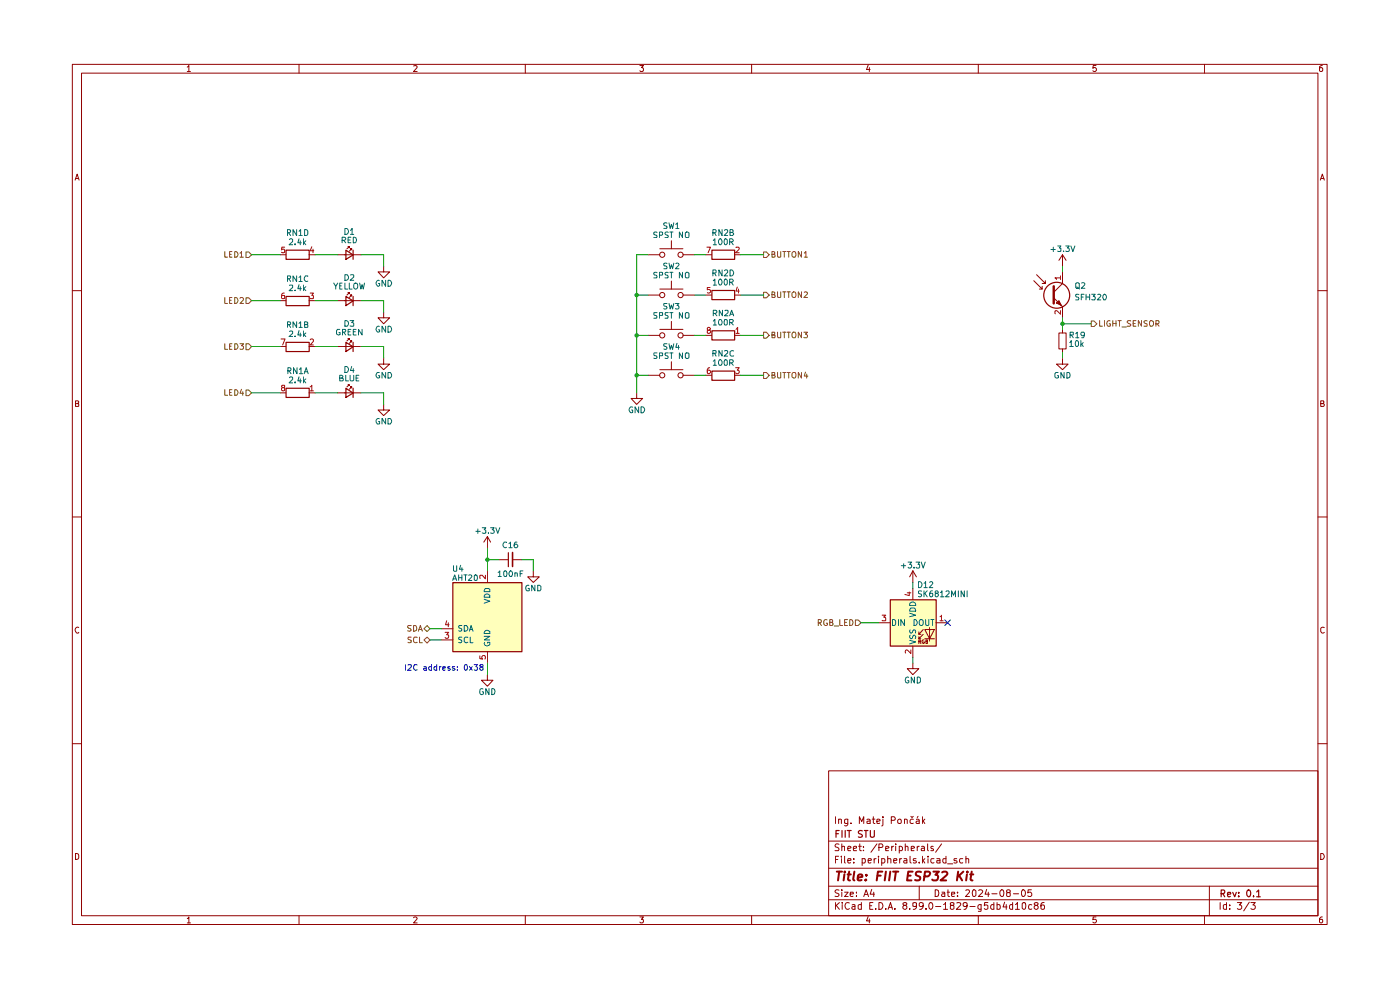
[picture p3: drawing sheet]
<svg xmlns="http://www.w3.org/2000/svg" width="297mm" height="210mm" viewBox="0 0 297 210" stroke-linecap="round" stroke-linejoin="round" font-family="sans-serif">
<g fill="none" stroke="#910000" stroke-width=".21">
<path d="M15.3 13.7h266.2v182.4h-266.2zM17.3 15.5h262.3v178.7h-262.3zM39.7 14.2l.4-.3v1.3M39.7 15.2h.7M63.4 13.7v1.8M87.7 14l.5-.1 .3 .3-.8 1h.8M111.4 13.7v1.8M135.7 13.9h.8l-.4 .4 .4 .3-.1 .5-.5 .1-.2-.2M159.4 13.7v1.8M184.2 13.8l-.4 1h.8M184.4 14.3v.9M207.5 13.7v1.8"/>
<path d="M232.5 13.9h-.6l-.1 .6 .5-.2 .3 .3v.3l-.3 .3-.5-.2M255.5 13.7v1.8M280.5 13.9l-.6 .3v.8l.3 .2 .3-.1v-.7l-.3-.1-.3 .3M15.9 38.2l.5-1.3 .4 1.3M16 37.9h.6M280.1 38.2l.4-1.3 .4 1.3M280.3 37.9h.6M15.3 61.7h2M279.6 61.7h1.9M16 85.6h.4l.3-.2-.2-.4h-.5v1.2h.6l.1-.5-.3-.1M280.2 85.6l.6-.1v-.5h-.6v1.2l.7-.1v-.3l-.3-.2M15.3 109.7h2"/>
<path d="M279.6 109.7h1.9M16.7 133.1a.58 .58 0 0 0-.8 .6 .58 .58 0 0 0 .8 .5v-.1M280.9 133.1a.46 .46 0 0 0-.7 .2v.7l.2 .2 .3 .1 .2-.2M15.3 157.8h2M279.6 157.8h1.9M175.8 163.5h103.8v30.7h-103.8zM175.8 178.4h103.8M177.2 173.2v1.5M177.9 173.9l.2-.1h.4v.9M177.9 173.8v.9M178 179.1l-.6-.1-.2 .2v.4l.5 .2 .3 .4-.2 .2h-.7M178.6 179.7l.2-.2 .4 .1v.8"/>
<path d="M178.6 179v1.4M179.9 173.8v1.1a.45 .45 0 0 1-.7 .2M179.9 173.8h-.5l-.2 .1v.7h.7M180.5 174.6v.1M182.1 179.5h.6M182.3 174.7v-1.5l.5 1.1 .4-1.1v1.5M182.4 179v1.3l.1 .1h.2M183.2 179.6v.1M183.9 173.8h.4l.3 .1v.8M184.6 174.1l-.7 .2v.3l.2 .1 .5-.1M185 173.8h.6M185.3 173.2v1.3l.3 .2"/>
<path d="M186 174.3l.7-.2-.1-.3h-.6v.8h.6M186 179l-1.2 1.8M186.5 179.8l.7-.1a.45 .45 0 0 0-.2-.7h-.5v1.4M187.3 173.8v1.2l-.3 .2M187.3 173.2v.2M189.1 174l.7-.1a.45 .45 0 0 0-.1-.7h-.6v1.5M189.2 179.5v.9M189.6 179.5l-.4 .3M190 179v.2M190 179.5v.9M190.4 174a.45 .45 0 0 1 .7-.2l.1 .6a.41 .41 0 0 1-.4 .3 .41 .41 0 0 1-.4-.3zM190.8 179.6a.45 .45 0 0 1 .7 .2l-.1 .6h-.6"/>
<path d="M190.8 179.5v1.5M191.9 173.9l.1-.1 .5 .1v.8M191.9 173.8v.9M192 179.7l.2-.2 .4 .2v.7M192 179v1.4M193.2 173.2l.3 .2 .2-.2M193.7 173.8h-.4l-.2 .2v.6h.6M194.4 173.8h.4l.2 .1v.8M194.6 179.5v.9M194.8 173.2l-.2 .2M195 179.5l-.4 .3M195 174.1l-.7 .2 .2 .4 .5-.1"/>
<path d="M195.5 179.6l.4-.1 .2 .2v.7h-.6l-.1-.3 .7-.2M195.7 173.2v1.5M195.9 174.2l.3 .5M196.2 173.8l-.5 .5M196.8 179v1.3l.2 .1M198 179.6l-.4-.1-.1 .2 .1 .3 .5 .2-.1 .2h-.5M199.7 179l-1.2 1.8M16 181a.52 .52 0 0 1 .7 .4v.6a.52 .52 0 0 1-.7 .3zM39.7 194.8l.4-.3v1.3M39.7 195.8h.7M63.4 194.2v1.9M87.7 194.7l.5-.2 .3 .3-.8 1h.8"/>
<path d="M111.4 194.2v1.9M135.7 194.5h.8l-.4 .5h.3v.7l-.5 .1-.2-.2M159.4 194.2v1.9M175.8 190.9h103.8M175.8 188h103.8M175.8 184.2h103.8M177.2 191.5v1.4M177.2 182.3h.5M177.4 192l.7 .9M177.9 181.6h-.7v1.5M178 188.8l-.6-.1-.3 .3 .3 .4 .5 .2 .1 .3-.3 .3-.6-.1M178.1 191.5l-.9 .7"/>
<path d="M178.5 181.6v.2M178.5 182.1v1M178.6 188.7v.2M178.6 189.3v.9M178.7 191.5h.1M178.7 191.9v1M179.2 189.3h.7l-.7 .9h.7M179.2 181.6v1.4l.1 .1M179.9 182.6l.6-.1-.1-.4h-.5v.2v.6l.1 .2 .4-.1M179.9 180l.6-.1-.1-.3-.4-.1-.1 .2v.7h.5M180.2 191.5a.67 .67 0 0 0-.9 .6 .67 .67 0 0 0 .8 .7l.1-.1M180.4 189.7l.6-.1v-.3h-.6v.1v.6l.2 .2 .4-.1"/>
<path d="M180.8 192h.6v.9M181 180l.7-.1v-.3l-.4-.1-.3 .2 .1 .7h.6M181.1 182.9v.2M181.1 182.1v.2M181.4 192.2l-.6 .2-.1 .2 .3 .3 .4-.1M181.7 190v.2M181.7 189.3v.1M182.7 192l-.4-.1-.2 .1v.7l.2 .2 .4-.1M182.7 191.5v1.4M182.9 183h.6v-.9h-.6v1.5M183.2 180.4h.1M183.2 190.2l.5-1.5 .6 1.5"/>
<path d="M183.4 189.8h.7M184.2 194.4l-.4 .9h.8M184.2 182.6l.6-.1v-.4h-.5l-.1 .2v.6l.1 .2 .5-.1M184.4 194.9v.9M184.5 192.1h.4M184.9 188.7l-.3 1h.9M185.2 191.5h-.7v1.4h.7M185.4 189.3v.9M185.4 182.1v1M185.8 192.7v.2M185.9 182.1h-.3l-.2 .3M186.4 181.6v.2"/>
<path d="M186.4 182.1v1M186.5 191.5a.73 .73 0 0 1 .8 .7 .73 .73 0 0 1-.8 .7zM187 183l.5 .1 .2-.3-.1-.7h-.6v1.5M187.9 192.7v.2M187.9 180l.7-.1-.1-.3h-.6v.8h.6M188.3 182.2l.6-.1 .1 1M188.3 181.6v1.5M188.4 192.9l.5-1.4 .4 1.4M188.6 192.5h.7M189.6 182.6l.7-.1-.1-.4h-.5l-.1 .2v.6l.2 .2 .4-.1M189.8 192.7v.2M190.9 182.1v1"/>
<path d="M191.3 182.1h-.3l-.1 .3M191.8 182.1h.5l.1 1M191.9 192l-.4-.2a.43 .43 0 0 1 .5-.4 .43 .43 0 0 1 .4 .4l-.9 .5v.3l.4 .3h.2l.3-.3v-.3l-.3-.3M192.4 182.5l-.6 .1-.1 .1 .2 .4 .5-.1M193 192.7v.2M193.1 181.6v1.3l.2 .2M193.3 180l.7-.1-.1-.3h-.6v.8h.6M194.3 182.1h-.5l-.1 .3 .1 .2h.5l.1 .3-.2 .2-.5-.1M194.4 192v.2l-.2 .1-.5-.1v-.7h.7v1.1l-.4 .3h-.3M195 182.9v.2M195 188v2.9M195.7 181.6v1.5"/>
<path d="M195.9 192l-.4 .3-.4-.1-.1-.2 .1-.5h.7a.92 .92 0 0 1-.7 1.4M195.9 182.6l.3 .5M196.2 182.1l-.5 .5M196.4 192.7v.2M196.9 181.6v.2M196.9 182.1v1M197.2 191.5h.2a.73 .73 0 0 1 .6 .7 .73 .73 0 0 1-.6 .7 1.01 1.01 0 0 1-.2-1.4zM198.1 182.1h-.5l-.1 .3v.4l.2 .3 .4-.1M198.4 188.7l.7 .2v1.1l-.4 .2h-.3zM198.5 192.3h1.1M198.7 182.1h.6l.1 1M199.4 182.5l-.7 .1v.4h.7"/>
<path d="M199.8 189.3h.5l.1 .9M200.2 191.9l.4-.4v1.4M200.2 192.9h.8M200.4 189.6h-.5l-.2 .2 .2 .4 .5-.1M200.7 182.1h-.5l-.2 .3v.4l.3 .3 .4-.1M200.7 181.6v1.5M200.9 189.3h.5M201 183.2h1.1M201.1 188.7v1.3l.3 .2M201.9 189.7l.6-.1v-.3h-.5l-.1 .1v.6l.1 .2 .5-.1M201.9 192l-.3-.1v-.4h.8l-.1 .5-.7 .2v.5l.3 .2 .5-.2v-.5l-.3-.2M203 191.5h.7l.1 .4-.9 1h.9"/>
<path d="M203 182.1h-.5l-.1 .3 .1 .2h.5l.1 .3-.3 .2-.4-.1M203.1 190v.2M203.1 189.3v.1M204.2 182.1h-.5l-.1 .3v.4l.2 .3 .4-.1M204.9 188.9l.2-.2h.3l.3 .5-.9 1h.9M204.9 182.2l.5-.1 .1 1M204.9 181.6v1.5M205.2 192l-.3 .3h-.3l-.3-.3 .1-.5h.5a.84 .84 0 0 1 .2 .8 .84 .84 0 0 1-.6 .6M205.8 192.3h1.1M206.4 188.9l.3-.2 .3 .3v.9l-.3 .3a.82 .82 0 0 1-.3-1.3zM207.5 194.2v1.9M207.6 188.9l.2-.2h.3l.4 .5-1 1h1"/>
<path d="M208.1 191.9v1.3l-.6 .1M208.1 192h-.5l-.1 .6a.45 .45 0 0 0 .6 .2M209.3 188.7l-.3 1h.9M209.6 191.5h-.7l-.1 .6 .2-.1h.5l.1 .7-.3 .2h-.3l-.2-.2M209.7 189.3v.9M210.4 189.6h1.1M210.8 192l-.4-.1-.2 .3v.4l.2 .3 .4-.1M210.8 191.5v1.4M211.5 192l.4-.1 .3 .3-.1 .6h-.6M211.5 191.5v1.4M212.2 189l.3-.3a.8 .8 0 0 1 .5 .8 .8 .8 0 0 1-.5 .7 .77 .77 0 0 1-.3-1.2zM213.1 191.4l-.3 1h.8"/>
<path d="M213.5 191.9v1M213.8 189.3h-.2v-.4l.2-.2 .4 .1 .1 .5-.7 .2v.5l.2 .2 .5-.2v-.5l-.2-.2M214.8 192l-.4-.1-.3 .3v.4l.3 .3 .4-.1M214.8 191.5v1.4M215 189.6h1.1M215.4 191.9l.4-.4v1.4M215.4 192.9h.9M216.9 188.8l.1-.1a.75 .75 0 0 1 .6 .8 .75 .75 0 0 1-.6 .7 1.01 1.01 0 0 1-.1-1.4zM216.9 191.5h.5a.93 .93 0 0 1-.2 1.4l-.3-.3zM218.8 188.7h-.7l-.1 .7 .6-.1 .3 .3v.3l-.3 .3-.6-.2M218.9 192l-.4-.1-.3 .3 .1 .6h.6M219.7 192l-.3-.2a.43 .43 0 0 1 .4-.4 .43 .43 0 0 1 .4 .4l-.8 .5v.3l.3 .3h.3l.2-.3v-.3l-.2-.3"/>
<path d="M221.5 191.5h-.5l-.2 .3v.9l.3 .2 .4-.1v-.8h-.4l-.3 .2M232.5 194.5h-.6l-.1 .6 .6-.1 .2 .5-.3 .3-.5-.2M255.5 194.2v1.9M256.6 188v6.2M258.8 191.5v1.4M260.2 192l-.4-.1-.3 .1v.7l.3 .2 .4-.1M260.2 191.5v1.4M260.9 192.7v.2M260.9 192v.1M262.5 191.5h.9l-.5 .5h.3l.2 .2v.4l-.2 .3-.7-.2M265 191.4l-1.2 1.8M265.4 191.5h.9l-.5 .5h.2l.3 .2v.4l-.3 .3-.6-.2"/>
<path d="M280.2 181a.65 .65 0 0 1 .7 .7 .65 .65 0 0 1-.7 .6zM280.5 194.5h-.2l-.4 .3 .1 .9a.43 .43 0 0 0 .6-.1 .43 .43 0 0 0-.1-.6h-.5l-.1 .3"/>
</g>
<g fill="none" stroke="#910000" stroke-width=".25">
<path d="M177.4 176.8h.5M178 176.2h-.6v1.4M178.6 176.2v1.4M179.3 176.2v1.4M179.7 176.2h.9M180.1 176.2v1.4M182.9 176.3l-.5-.1-.3 .2 .2 .4 .6 .4v.3h-.8M183.4 176.2h.7M183.7 176.2v1.4M184.6 176.2v1.2l.3 .2 .5-.1 .1-.1v-1.2M259.1 189.5h.6v-.6l-.6-.1v1.4M259.4 189.5l.4 .7"/>
<path d="M260.4 189.7l.7-.1-.1-.3h-.5l-.1 .2 .1 .6h.5M261.5 189.3l.4 .9 .4-.9M262.8 190.1v.1M262.8 189.3v.2M264.6 188.9l.2-.1a.76 .76 0 0 1 .5 .7 .76 .76 0 0 1-.5 .7 1.01 1.01 0 0 1-.2-1.3zM265.9 190.1v.1M266.6 189.2l.4-.4v1.4M266.6 190.2h.8"/>
</g>
<g fill="none" stroke="#910000" stroke-width=".42">
<path d="M177.5 184.9h1.1M178 184.9l-.2 1.9M179.1 185.5l-.1 1.3M179.2 184.9v.2M179.8 185.5h.7M180.1 184.9l-.2 1.6 .4 .3M181.2 184.9l-.2 1.6 .2 .3M182 186.2l.9-.2v-.4a.6 .6 0 0 0-.9 .1v1h.8M183.7 186.6l.1 .1h-.3l.2-.1-.1 .2M183.8 185.6v.1M186.2 185.7h.6M187.2 184.9h-1l-.2 1.9"/>
<path d="M187.9 184.9l-.2 1.9M188.9 184.9l-.3 1.9M189.5 184.9h1.1M190.1 184.9l-.3 1.9M192.6 185.7h.6M193.6 184.9h-.9l-.3 1.9h1M195.4 185l-.7-.1-.4 .3 .1 .5 .8 .4-.1 .5-.3 .2-.7-.1M196.2 185.9h.6l.3-.2 .2-.5v-.1l-.3-.2h-.8l-.2 1.9M198 184.9h1.2l-.8 .7a.46 .46 0 0 1 .6 .4l-.1 .6-.3 .2h-.6l-.2-.2M199.9 185.1l.7-.2 .3 .2 .1 .3-1.5 1.4h1.2M203.3 184.9l-.3 1.9M203.4 185.7l.7 1.1"/>
<path d="M204.4 184.9l-1.2 1.1M205.1 185.5l-.1 1.3M205.2 184.9v.2M205.8 185.5h.7M206.1 184.9l-.2 1.6 .4 .3"/>
</g>
<g fill="#ffb">
<path d="M188.8 127.2h9.8v9.8h-9.8z"/>
<path d="M96 123.5h14.7v14.7h-14.7z"/>
</g>
<path d="M71.6 73.5h5M74.1 72.1v-.3h-.2h.2l-.5 .5M74.6 72.6v-.3h-.2h.2l-.5 .5M81.4 76v1.2h1.3l-1.3 1.2-1.2-1.2h1.2M81.4 66.2v1.2h1.3l-1.3 1.3-1.2-1.3h1.2M71.6 83.3h5M74.1 81.8v-.2h-.2h.2l-.5 .5M74.6 82.3v-.2h-.2h.2l-.5 .5" fill="none" stroke="#910000" stroke-width=".21"/>
<path d="M73.4 72.6l1.5 1-1.5 1zM74.9 72.6v2M73.4 82.4l1.5 1-1.5 .9zM74.9 82.4v1.9" fill="none" stroke="#910000" stroke-width=".25"/>
<path d="M52.2 53.4h.6l.6 .6-.6 .6h-.6z" fill="#fff"/>
<path d="M47.7 53.4v1.1h.6M48.7 54h.3M49.2 53.4h-.5v1.1h.5M49.8 53.4a.66 .66 0 0 1 .7 .4 .66 .66 0 0 1-.3 .7h-.4zM50.9 53.7l.3-.3v1.1M50.9 54.5h.8M52.2 53.4h.6l.6 .6-.6 .6h-.6z" fill="none" stroke="#765500" stroke-width=".21"/>
<path d="M52.2 63.2h.6l.6 .6-.6 .6h-.6z" fill="#fff"/>
<path d="M47.7 63.1v1.3h.6M48.7 63.7h.3M49.2 63.1h-.5v1.3h.5M49.8 63.1a.64 .64 0 0 1 .7 .6 .64 .64 0 0 1-.7 .7zM50.9 63.3l.2-.2h.3l.3 .3-.1 .3-.7 .7h.8M52.2 63.2h.6l.6 .6-.6 .6h-.6z" fill="none" stroke="#765500" stroke-width=".21"/>
<path d="M60.7 53.1h4.9v1.9h-4.9zM60.7 62.9h4.9v1.9h-4.9z" fill="none" stroke="#910000" stroke-width=".25"/>
<path d="M59.5 54h1.1M65.6 54h1.2M59.5 63.8h1.1M65.6 63.8h1.2" fill="none" stroke="#910000" stroke-width=".21"/>
<path d="M60.4 52.4h-.6l-.1 .6 .2-.1h.3l.2 .1v.5h-.7M66.1 52.3l-.3 .9h.8M66.4 52.9v.7M60.3 62.2l-.4 .1a.94 .94 0 0 0 0 1.1l.5-.1v-.5l-.5-.1-.2 .1M65.8 62.2h.7l-.4 .5 .4 .1v.5h-.7" fill="none" stroke="#b90000" stroke-width=".21"/>
<path d="M52.2 72.9h.6l.6 .6-.6 .7h-.6z" fill="#fff"/>
<path d="M47.7 72.9v1.2h.6M48.7 73.4h.3M49.2 72.9h-.5v1.2h.5M49.8 72.9h.4a.66 .66 0 0 1 .3 .8 .66 .66 0 0 1-.7 .4zM50.9 72.9h.8l-.5 .4 .4 .1v.6h-.7M52.2 72.9h.6l.6 .6-.6 .7h-.6z" fill="none" stroke="#765500" stroke-width=".21"/>
<path d="M52.2 82.7h.6l.6 .6-.6 .6h-.6z" fill="#fff"/>
<path d="M47.7 82.7v1.1h.6M48.7 83.2h.3M49.2 82.7h-.5v1.1h.5M49.8 82.7a.66 .66 0 0 1 .7 .4 .66 .66 0 0 1-.3 .7h-.4zM51.2 82.6l-.3 .8h.8M51.5 83.1v.7M52.2 82.7h.6l.6 .6-.6 .6h-.6z" fill="none" stroke="#765500" stroke-width=".21"/>
<path d="M73.4 53.1l1.5 1-1.5 .9zM74.9 53.1v1.9M60.7 72.6h4.9v2h-4.9zM73.4 62.9l1.5 .9-1.5 1zM74.9 62.9v1.9M60.7 82.4h4.9v1.9h-4.9z" fill="none" stroke="#910000" stroke-width=".25"/>
<path d="M71.6 54h5M74.1 52.6v-.3h-.2h.2l-.5 .5M74.6 53v-.2h-.2h.2l-.5 .5M81.4 56.5v1.2h1.3l-1.3 1.2-1.2-1.2h1.2M59.5 73.5h1.1M65.6 73.5h1.2M71.6 63.8h5M74.1 62.3v-.2h-.2h.2l-.5 .5M74.6 62.8v-.2h-.2h.2l-.5 .5M59.5 83.3h1.1M65.6 83.3h1.2" fill="none" stroke="#910000" stroke-width=".21"/>
<path d="M59.6 71.9h.9l-.5 1.3M65.8 72.1l.2-.2h.3l.2 .2v.3l-.7 .8h.7M60 82.2l-.3-.3 .2-.2h.4l.1 .4-.7 .3v.3l.3 .2 .4-.1v-.5l-.2-.1M65.8 82.1l.3-.4v1.2M65.8 82.9h.7" fill="none" stroke="#b90000" stroke-width=".21"/>
<path d="M181.5 131.5h.6l.5 .6-.5 .6h-.6z" fill="#fff"/>
<path d="M173.6 132.1l.6-.1v-.5l-.6-.1v1.3M173.8 132.1l.5 .6M175.5 131.5l-.4-.1-.3 .4v.6l.1 .2 .4 .1 .2-.2v-.3h-.2M176 132l.6-.1v-.3l-.1-.2h-.5v1.3l.6-.1 .1-.3-.2-.3M177 132.8h.9M178.2 131.4v1.3h.6M179.2 132h.4M179.8 131.4h-.6v1.3h.6M180.3 131.4a.64 .64 0 0 1 .7 .7 .64 .64 0 0 1-.7 .6zM181.5 131.5h.6l.5 .6-.5 .6h-.6z" fill="none" stroke="#765500" stroke-width=".21"/>
<g fill="none" stroke="#910000" stroke-width=".21">
<path d="M137.5 54h2.5M140 52.8h4.9M142.4 51.1v1.7M142.4 59.6v1.7M144.9 54h2.4M137.5 62.6h2.5M140 61.3h4.9M144.9 62.6h2.4M186.4 132.1h2.4M193.7 121.1v2.4M193.7 124.8v2.4M193.7 137v2.5"/>
<path d="M193.7 121.1l-.7 1.3M193.7 121.1l.7 1.3M194.9 136.1h.4v-.3l-.4-.1v.8M194.9 134.6h.4M194.9 135.5h.4M195.1 136.1l.2 .4M195.9 133.5l-1 1.1v-.6M195.9 134.6l-1 .9v-.4M196 135.7h-.2a.38 .38 0 0 0-.2 .5 .38 .38 0 0 0 .5 .2v-.2h-.2M196.2 133.5h2l-1 2zM196.2 135.5h2M196.4 136.1h.3l.1-.3-.4-.1v.8h.3l.1-.4h-.2"/>
<path d="M197.2 133.1v2.9M198.6 132.1h2.4M193.7 140.7v1.1h1.2l-1.2 1.3-1.2-1.3h1.2"/>
<circle cx="140.5" cy="54" r=".55"/>
<circle cx="144.4" cy="54" r=".55"/>
<circle cx="140.5" cy="62.6" r=".55"/>
<circle cx="144.4" cy="62.6" r=".55"/>
</g>
<path d="M188.9 127.2h9.7v9.9h-9.7z" fill="none" stroke="#910000" stroke-width=".25"/>
<g fill="none" stroke="#006665" stroke-width=".21">
<path d="M189.3 131.4l.5 .1 .2 .3v.6l-.3 .3h-.4zM190.6 131.4v1.3M191.9 131.4v1.3l-.8-1.3v1.3M193 130.1l1.2 .4-1.2 .3M193 135.8l1.2 .4-1.2 .4M193.1 128a.66 .66 0 0 1 .8-.3 .66 .66 0 0 1 .3 .8h-1.2zM193.1 134.7l-.1 .5 .2 .3 .4-.2 .3-.6 .3 .3v.5M193.1 133.6l-.1 .4 .2 .3 .4-.2 .1-.5h.4l.1 .2v.5M193.1 129.1h1l.1 .5h-1.2zM193.9 131.4a.64 .64 0 0 1 .7 .7 .64 .64 0 0 1-.7 .6zM195.1 131.6l.2-.2 .5 .2 .1 .7-.4 .4-.4-.2zM196.4 131.4v1l.2 .3 .4-.2v-1.1"/>
<path d="M197.5 131.4h.6M197.8 131.4v1.3"/>
</g>
<path d="M187.1 130.5h.8l-.4 .4 .4 .2v.5h-.8M192.5 125.8h.7M192.9 125.6v.7l-.9-.2M193.2 137.9v.7l-.8-.7-.4 .2 .1 .4M199.4 130.8l.3-.3v1.2M199.4 131.7h.7" fill="none" stroke="#b90000" stroke-width=".21"/>
<path d="M162 70.5h.6l.6 .6-.6 .6h-.6z" fill="#fff"/>
<path d="M162 70.5h.6l.6 .6-.6 .6h-.6zM163.8 71.1l.6-.2-.1-.4h-.5v1.1h.6v-.4v-.1h-.3M165 70.5v1.1h.6v-1.1M166.1 70.5h.6M166.4 70.5v1.1M167 70.5h.7M167.3 70.5v1.1M168.1 70.6l.2-.1h.4l.1 .4-.1 .7h-.4a.82 .82 0 0 1-.2-1zM170 70.5v1.1l-.6-1.1v1.1M170.5 70.5h.8l-.4 .4 .4 .2-.1 .5h-.7" fill="none" stroke="#765500" stroke-width=".21"/>
<path d="M162 79h.6l.6 .6-.6 .7h-.6z" fill="#fff"/>
<g fill="none" stroke="#765500" stroke-width=".21">
<path d="M162 79h.6l.6 .6-.6 .7h-.6zM163.8 79.6l.6-.2-.1-.4h-.5v1.2l.6-.1v-.5h-.3M165 79v.9l.2 .3 .4-.1v-1.1M166.1 79h.6M166.4 79v1.2M167 79h.7M167.3 79v1.2M170 79v1.2l-.6-1.2v1.2M170.9 78.9l-.3 .9h.8M171.1 79.4v.8"/>
<circle cx="168.4" cy="79.6" r=".57"/>
</g>
<path d="M151 70.2h4.8v1.9h-4.8zM151 78.7h4.8v2h-4.8z" fill="none" stroke="#910000" stroke-width=".25"/>
<path d="M149.7 71.1h1.3M149.7 79.6h1.3M155.8 71.1h1.3M155.8 79.6h1.3" fill="none" stroke="#910000" stroke-width=".21"/>
<path d="M150.2 70l-.1-.4 .4-.2 .2 .4-.2 .2-.4 .1v.5l.1 .1 .4-.1 .1-.1v-.3l-.2-.2M150.6 78l-.4 .1-.1 .2v.8l.4 .2 .2-.3-.1-.4-.1-.1-.4 .1v.2M156.1 78h.7l-.4 .5 .3 .1 .1 .4-.2 .3h-.4l-.1-.2M156.1 69.9l.4-.5v1.3M156.1 70.7h.7" fill="none" stroke="#b90000" stroke-width=".21"/>
<path d="M231.5 68.1h.6l.6 .6-.6 .6h-.6z" fill="#fff"/>
<g fill="none" stroke="#765500" stroke-width=".21">
<path d="M231.5 68.1h.6l.6 .6-.6 .6h-.6zM233.3 68v1.2h.6M234.3 68v1.2M235.5 68.1l-.1-.1a.66 .66 0 0 0-.6 .5 .66 .66 0 0 0 .3 .7l.5-.1v-.4h-.3M236.1 68v1.2M236.1 68.6h.6M236.7 68v1.2M237.2 68h.6M237.5 68v1.2M238 69.4h1M239.9 68.1h-.7l-.1 .2 .6 .4 .2 .3-.2 .2h-.6M240.4 68.6h.4"/>
<path d="M241 68h-.6v1.2h.6M242.2 68v1.2l-.7-1.2v1.2M243.4 68.1l-.5-.1-.2 .3 .2 .3 .5 .2v.3l-.7 .1M244.1 68l.5 .2a.74 .74 0 0 1-.1 1h-.5a.86 .86 0 0 1 .1-1.2zM245.2 68.7l.6-.1v-.5l-.6-.1v1.2M245.5 68.7l.4 .5"/>
</g>
<g fill="none" stroke="#910000" stroke-width=".21">
<path d="M137.5 71.1h2.5M137.5 79.6h2.5M140 69.9h4.9M140 78.4h4.9M142.4 68.2v1.7M142.4 76.7v1.7M144.9 71.1h2.4M144.9 79.6h2.4M224.6 70.6h1.6v3.4h-1.6zM225.4 76v1.2h1.2l-1.2 1.2-1.3-1.2h1.3M225.4 69.9v.7M225.4 74v.8"/>
<circle cx="140.5" cy="71.1" r=".55"/>
<circle cx="140.5" cy="79.6" r=".55"/>
<circle cx="144.4" cy="79.6" r=".55"/>
<circle cx="144.4" cy="71.1" r=".55"/>
</g>
<path d="M162 62h.6l.6 .6-.6 .6h-.6z" fill="#fff"/>
<path d="M162 62h.6l.6 .6-.6 .6h-.6zM163.8 62.5l.5-.1 .1-.4-.6-.1v1.2h.6v-.6h-.3M165 61.9v1.2l.6-.1v-1.1M166.1 61.9h.6M166.4 61.9v1.2M167 61.9h.7M167.3 61.9v1.2M168.1 62.1l.5-.2a.86 .86 0 0 1 .1 1.2h-.4a.74 .74 0 0 1-.2-1zM170 61.9v1.2l-.6-1.2v1.2M170.6 62l.4-.1 .3 .4-.8 .8h.8" fill="none" stroke="#765500" stroke-width=".21"/>
<path d="M162 53.4h.6l.6 .6-.6 .6h-.6z" fill="#fff"/>
<path d="M162 53.4h.6l.6 .6-.6 .6h-.6zM163.8 54l.6-.1v-.5h-.6v1.1h.6v-.3l-.3-.2M165 53.4v1.1h.6v-1.1M166.1 53.4h.6M166.4 53.4v1.1M167 53.4h.7M167.3 53.4v1.1M168.1 53.5l.5-.1a.86 .86 0 0 1 .1 1.1h-.4a.74 .74 0 0 1-.2-1zM170 53.4v1.1l-.6-1.1v1.1M170.6 53.7l.4-.3v1.1M170.6 54.5h.7" fill="none" stroke="#765500" stroke-width=".21"/>
<g fill="none" stroke="#910000" stroke-width=".25">
<path d="M151 53.1h4.8v1.9h-4.8zM151 61.6h4.8v2h-4.8z"/>
<circle cx="224.2" cy="62.6" r="2.75"/>
</g>
<g fill="none" stroke="#910000" stroke-width=".21">
<path d="M149.7 54h1.3M155.8 54h1.3M219.3 59.5l1.8 1.8v-.6M219.9 58.3l1.9 1.8v-.6M225.4 54l-.8 1.2M225.4 54l.8 1.2M225.4 54v2.5M149.7 62.6h1.3M155.8 62.6h1.3M220.5 61.3h.6M221.1 60.1h.7M223.5 63.2l1.9 1.8"/>
<path d="M225.4 60.1l-1.9 1.9"/>
</g>
<path d="M150 52.4h.7l-.5 1.2M156.1 52.5l.6-.1 .1 .4-.7 .8h.7M150.6 61h-.5v.5l.4-.1 .2 .3-.1 .4h-.5M156.4 60.9l-.3 .8h.7M156.7 61.3v.9" fill="none" stroke="#b90000" stroke-width=".21"/>
<path d="M223.5 60.7v3.7" fill="none" stroke="#910000" stroke-width=".51"/>
<path d="M224.2 64.3l.5-.5 .5 1z" fill="#910000"/>
<path d="M225.4 57.7v2.4M224.1 64.3l.5-.5 .5 1zM225.4 65v2.4M81.4 85.8v1.2h1.3l-1.3 1.2-1.2-1.2h1.2" fill="none" stroke="#910000" stroke-width=".21"/>
<path d="M225 58.9h-1.2l.3 .4M225 58.5v.8M225 65.9v.8l-.9-.8-.3 .1 .1 .6" fill="none" stroke="#b90000" stroke-width=".21"/>
<path d="M89.9 135.7l.7-.6 .6 .6-.6 .7z" fill="#fff"/>
<path d="M87.2 135.1h-.6v.2v.4l.6 .1v.4h-.6M88.5 135.2l-.6-.1-.2 .3v.7a.52 .52 0 0 0 .8 .1M89 135.1v1.2h.6M89.9 135.7l.7-.6 .6 .6-.6 .7z" fill="none" stroke="#765500" stroke-width=".21"/>
<path d="M89.9 133.4l.7-.7 .6 .7-.6 .6z" fill="#fff"/>
<path d="M87.2 132.7h-.6l-.1 .2 .2 .4h.3l.2 .2-.1 .3h-.6M87.7 132.7h.5a.66 .66 0 0 1 .2 .7 .66 .66 0 0 1-.7 .5zM88.8 133.9l.4-1.2 .4 1.2M88.8 133.5h.6M90.6 132.7l.6 .7-.6 .6-.7-.6z" fill="none" stroke="#765500" stroke-width=".21"/>
<path d="M135.1 83.3v1.2h1.2l-1.2 1.3-1.2-1.3h1.2M103.4 113.8v2.5M103.4 113.8l-.8 1.2M103.4 113.8l.7 1.2M105.9 118.7h1.9M108.7 118.7h2M93.7 133.4h2.3M93.7 135.7h2.3M103.4 121.1v2.4M103.4 138.2v2.5M113.1 121.1v1.3h1.3l-1.3 1.1-1.1-1.1h1.1M103.4 143.1v1.2h1.2l-1.2 1.3-1.3-1.3h1.3" fill="none" stroke="#910000" stroke-width=".21"/>
<path d="M107.8 117.2v3M96.1 123.6h14.6v14.6h-14.6z" fill="none" stroke="#910000" stroke-width=".25"/>
<g fill="none" stroke="#006665" stroke-width=".21">
<path d="M98 132.7h-.6a.47 .47 0 0 0 0 .5 .47 .47 0 0 0 .5 .2v.4h-.6M98 135.1h-.6v.6l.5 .1 .1 .3-.3 .2-.4-.1M98.5 132.7h.5a.66 .66 0 0 1 .2 .8 .66 .66 0 0 1-.7 .4zM99.3 135.2l-.6-.1-.2 .3v.7a.52 .52 0 0 0 .8 .1M99.6 133.9l.3-1.2 .5 1.2M99.7 133.5h.6M99.8 135.1v1.2h.6M102.7 127.1l1.2 .4-1.2 .5M102.7 135h1.2l-1.2 .7h1.2M102.8 126.3a.72 .72 0 0 1 1.1 0v.4h-1.2zM102.8 136.2a.61 .61 0 0 0 .3 .8 .61 .61 0 0 0 .8-.2v-.6h-.5v.2M102.8 134a.72 .72 0 0 1 1.1 0v.4h-1.2z"/>
<path d="M102.9 124.9l.8-.1 .2 .3v.4h-1.2z"/>
</g>
<path d="M94.4 134.1h.8l-.4 .5h.3l.1 .2-.1 .5-.5 .1-.2-.2M94.8 131.7l-.3 .8h.8M95.1 132.1v.8M101.8 139.1v.6l.6 .1-.2-.2v-.3l.3-.3 .4 .1v.7M103 122v.8l-.7-.8-.5 .1 .1 .6" fill="none" stroke="#b90000" stroke-width=".21"/>
<path d="M108.7 117.2v3" fill="none" stroke="#910000" stroke-width=".34"/>
<g fill="none" stroke="#090" stroke-width=".21">
<path d="M53.4 54h6.1M66.8 54h4.8M76.6 54h4.8v2.5M137.5 54h-2.4v29.3M147.3 54h2.4M157.1 54h4.9M225.4 56.5v1.2M53.4 73.5h6.1M53.4 63.8h6.1M66.8 73.5h4.8M66.8 63.8h4.8M76.6 63.8h4.8v2.4"/>
<path d="M76.6 73.5h4.8v2.5M135.1 62.6h2.4M135.1 79.6h2.4M135.1 71.1h2.4M147.3 62.6h2.4M147.3 79.6h2.4M147.3 71.1h2.4M157.1 62.6h4.9M157.1 79.6h4.9M157.1 71.1h4.9M225.4 68.7h6.1M225.4 67.4v2.5"/>
<path d="M225.4 74.8v1.2M53.4 83.3h6.1M66.8 83.3h4.8M76.6 83.3h4.8v2.5M103.4 116.3v4.8M103.4 118.7h2.5M110.7 118.7h2.4v2.4M91.2 135.7h2.5M91.2 133.4h2.5M182.6 132.1h3.8M193.7 123.5v1.3M193.7 139.5v1.2"/>
<path d="M103.4 140.7v2.4"/>
</g>
<g fill="none" stroke="#0000ca" stroke-width=".21">
<path d="M86 141v1.2M86.6 141.1l.5-.1 .1 .5-.7 .7h.7M88.5 141.1l-.5-.1a.61 .61 0 0 0-.3 .8 .61 .61 0 0 0 .8 .3M89.9 141.4h.5v.8M90.4 141.7l-.5 .1v.1l.1 .3 .4-.1M91.5 141.4h-.4l-.1 .2v.5h.5M91.5 141v1.2M92.6 141.4h-.4l-.1 .2v.5h.5M92.6 141v1.2M93.2 141.4v.8M93.6 141.4h-.3l-.1 .2M93.9 141.8l.6-.1-.1-.3h-.4l-.1 .2v.4l.2 .2 .3-.1"/>
<path d="M95.4 141.4h-.4v.4h.4l.1 .2-.1 .2-.4-.1M96.5 141.4h-.5l-.1 .2 .6 .4-.2 .2-.4-.1M97 142.1v.1M97 141.4v.2M98.6 141.1l.4-.1a.86 .86 0 0 1-.1 1.2l-.3-.1zM99.6 141.4l.6 .8M100.2 141.4l-.6 .8M100.6 141h.7l-.4 .4 .4 .2v.5h-.7M102 141.5l-.2-.3 .1-.2 .6 .1v.3l-.3 .1a.35 .35 0 0 0-.4 .4 .35 .35 0 0 0 .6 .2l.1-.5-.3-.1"/>
</g>
<path d="M200.4 131.5l1.2 1.2M201.6 131.5l-1.2 1.2" fill="none" stroke="#00008a" stroke-width=".21"/>
<g fill="#090">
<circle cx="135.1" cy="62.6" r=".47"/>
<circle cx="225.4" cy="68.7" r=".47"/>
<circle cx="103.4" cy="118.7" r=".47"/>
<circle cx="135.1" cy="71.1" r=".47"/>
<circle cx="135.1" cy="79.6" r=".47"/>
</g>
<g fill="none" stroke="#006665" stroke-width=".21">
<path d="M61 59.1l.6-.1v-.5h-.6v1.2M61 49.4l.6-.1v-.5l-.6-.1v1.3M61.2 59.1l.5 .6M61.2 49.4l.5 .6M61.4 50.8l.2-.1h.3l.2 .1v.4l-.8 .7h.8M62.6 51.8v.1M62.9 58.5v1.2l-.7-1.2v1.2M62.9 48.7v1.3l-.7-1.3v1.3M63.4 50.7l-.2 .8h.7M63.4 58.9l.4-.4v1.2M63.4 49l.4-.3v1.3M63.4 59.7h.7"/>
<path d="M63.4 50h.7M63.7 51.1v.8M64.4 50.7v1.2M64.5 51.4l.4 .5M64.6 48.7l.5 .1 .2 .2v.6l-.3 .4h-.4zM64.9 51.1l-.5 .5M65.3 58.6l-.5-.1a.61 .61 0 0 0-.2 .8 .61 .61 0 0 0 .7 .3M72.6 51h.5l.2-.3v-.3l-.7-.1v1.2M72.9 51l.4 .5M73.2 58.3h.5a.66 .66 0 0 1 .2 .8 .66 .66 0 0 1-.7 .4zM73.2 48.4a.65 .65 0 0 1 .7 .7 .65 .65 0 0 1-.7 .6zM73.9 50.9h.4"/>
<path d="M74.4 58.4l.6-.1v.5l-.7 .7h.7M74.4 48.9l.3-.5v1.3M74.4 49.7h.6M74.4 50.3h-.5v1.2h.5M75 50.3a.66 .66 0 0 1 .6 .4 .66 .66 0 0 1-.2 .8h-.4zM80.5 59.5h-.1a.64 .64 0 0 0-.6 .6 .64 .64 0 0 0 .5 .6l.2-.1v-.5h-.2M81.8 59.5v1.2l-.8-1.2v1.2M82.3 59.5a.65 .65 0 0 1 .8 .6 .65 .65 0 0 1-.8 .6zM139.4 57.8h-.7v.4l.7 .4-.1 .3h-.6M139.4 49.3h-.7v.4l.6 .2 .1 .2-.1 .3h-.6M139.9 58.4h.6l.1-.6h-.7v1.1M139.9 49.9h.5l.2-.2v-.4l-.7-.1v1.2"/>
<path d="M141.5 55.9h-.7v.3l.7 .5-.1 .3h-.6M141.5 47.3h-.7v.4l.7 .4-.1 .3h-.6M141.8 57.8h-.6v.5a.47 .47 0 0 1 .4 .2 .47 .47 0 0 1 .1 .4h-.6M141.8 49.3h-.6v.4l.5 .2 .1 .3-.1 .2h-.6M141.9 55.8l.3 1.2 .2-.8 .3 .8 .2-1.2M141.9 47.3l.3 1.1 .2-.8 .3 .8 .2-1.1M142.1 57.8h.7M142.1 49.2h.7M142.4 49.2v1.2M142.4 57.8v1.1M143.4 55.9l.4-.1 .2 .4-.7 .8h.7M143.4 47.6l.3-.3v1.1"/>
<path d="M143.4 48.4h.6M144.8 57.8v1.1l-.7-1.1v1.1M144.8 49.2v1.2l-.7-1.2v1.2M145.4 57.9l.2-.1 .6 .1v.9l-.2 .1h-.4l-.2-.1zM145.4 49.4l.2-.2 .6 .2v.8l-.2 .2h-.4l-.2-.2zM151.2 57.9h.5l.2-.1v-.4l-.2-.1h-.5v1.2M151.2 49.4h.5l.2-.2v-.3l-.2-.2h-.5v1.3M151.3 59.5l.4-.3v1.3M151.3 51l.4-.3v1.2M151.3 51.9h.7M151.6 57.9l.3 .6M151.6 49.4l.3 .6"/>
<path d="M152.6 59.3a.61 .61 0 0 1 .7 .5 .61 .61 0 0 1-.5 .7 .71 .71 0 0 1-.2-1.2zM152.6 50.7a.61 .61 0 0 1 .7 .5 .61 .61 0 0 1-.5 .7 .71 .71 0 0 1-.2-1.2zM153.2 57.3v1.2l-.7-1.2v1.2M153.2 48.7v1.3l-.7-1.3v1.3M153.7 57.4l.2-.1h.3l.2 .1v.4l-.8 .7h.8M153.7 48.9l.2-.2h.3l.2 .2v.3l-.8 .8h.8M153.9 59.2l.4 .3v.7l-.3 .3a.75 .75 0 0 1-.1-1.3zM153.9 50.7l.4 .2v.8l-.3 .2a.75 .75 0 0 1-.1-1.2zM154.8 59.9h.5l.3-.4-.3-.3h-.5v1.3M154.8 51.3l.7-.1 .1-.3-.3-.2h-.5v1.2M154.9 57.3a.65 .65 0 0 1 .7 .6 .65 .65 0 0 1-.7 .6zM154.9 49.3l.6-.1v-.4l-.6-.1v1.3h.5l.2-.4-.3-.3"/>
<path d="M155.1 59.9l.5 .6M155.1 51.3l.5 .6M222.9 52.9h1M223.5 52.4v1M224.4 52.2h.7l-.4 .4 .4 .1v.6h-.7M225.7 53.3v.1M226.1 52.2h.7l-.4 .4 .4 .1v.6h-.7M227.2 52.2l.4 1.2 .4-1.2M61 68.9h.6v-.6h-.6v1.1M61.1 78.7l.6-.1v-.5l-.6-.1v1.3M61.2 68.9l.5 .5M61.3 78.7l.4 .6"/>
<path d="M61.4 60.6l.6-.1 .1 .5-.8 .7h.8M61.4 70.3h.7v.4l-.8 .7h.8M62.6 61.6v.1M62.6 71.3v.1M62.9 68.3v1.1l-.7-1.1v1.1M63 78v1.3l-.7-1.3v1.3M63.4 60.4l-.2 .8h.7M63.4 70.1l-.2 1h.7M63.4 79.9l-.2 .9h.7M63.4 68.6l.4-.3v1.1M63.4 69.4h.7M63.5 78.3l.4-.3v1.3"/>
<path d="M63.5 79.3h.7M63.7 60.8v.9M63.7 70.6v.8M64.4 60.5v1.2M64.4 70.2v1.2M64.4 79.9v1.3M64.5 61.2l.4 .5M64.5 71l.4 .4M64.5 79.3l.5-1.3 .4 1.3M64.6 68.9h.4l.3-.3-.1-.3h-.6v1.1h.6l.1-.5h-.3M64.6 78.8h.6M64.9 60.8l-.5 .5"/>
<path d="M64.9 70.6l-.5 .5M70.8 60l.4 .7 .4-.7M71.2 60.7v.6M72.1 69.9h-.5l-.2 .2v.7a.55 .55 0 0 0 .8 .2v-.5h-.3M72.1 60.6h.3M72.6 60h-.5v1.3h.5M72.7 70.5l.6-.1v-.5h-.6v1.2M72.9 70.5l.4 .6M73.2 60v1.3h.6M73.2 68a.66 .66 0 0 1 .7 .4 .66 .66 0 0 1-.2 .8h-.5zM73.2 77.7a.65 .65 0 0 1 .7 .7 .65 .65 0 0 1-.7 .6zM73.3 79.6v1.2h.6"/>
<path d="M73.9 70.4h.4M74.1 60v1.3h.6M74.3 79.6v1l.1 .2h.5l.1-.2v-1M74.3 68h.7l-.4 .4 .4 .2v.5h-.7M74.4 69.9h-.5v1.2h.5M74.6 77.7l-.2 .9h.7M75 70.4h.4M75 78.2v.8M75.1 60.2l.3-.2 .4 .2 .1 .7-.4 .4-.4-.2zM75.5 69.9h-.5v1.2h.5M76.1 79.6h-.6v1.2h.6M76.3 60l.3 1.3 .2-.9 .3 .9 .2-1.3"/>
<path d="M76.8 69.9v1.2l-.7-1.2v1.2M80.5 79h-.5a.61 .61 0 0 0-.2 .8 .61 .61 0 0 0 .7 .3v-.4h-.2M80.5 69.3l-.1-.1a.6 .6 0 0 0-.6 .6 .6 .6 0 0 0 .7 .6v-.4h-.2M81.8 79v1.2l-.8-1.2v1.2M81.8 69.2v1.3l-.8-1.3v1.3M82.3 79h.5a.66 .66 0 0 1 .2 .8 .66 .66 0 0 1-.7 .4zM82.3 69.2a.65 .65 0 0 1 .8 .6 .65 .65 0 0 1-.8 .7zM139.4 66.3l-.7 .1v.3l.7 .5-.1 .3h-.6M139.4 74.9l-.7 .1v.3l.7 .4-.3 .4-.4-.1M139.9 66.9h.6l.1-.5-.7-.1v1.2M139.9 75.5h.6l.1-.5-.7-.1v1.2M141.5 64.4l-.7 .1v.3l.7 .4-.3 .4-.4-.1"/>
<path d="M141.5 72.9l-.7 .1v.3l.7 .5-.3 .3-.4-.1M141.8 66.3h-.6a.47 .47 0 0 0 0 .5 .47 .47 0 0 0 .5 .2v.5h-.6M141.8 74.9h-.6a.47 .47 0 0 0 0 .5 .47 .47 0 0 0 .5 .1v.5h-.6M141.9 64.4l.3 1.2 .2-.9 .3 .9 .2-1.2M141.9 72.9l.3 1.2 .2-.8 .3 .8 .2-1.2M142.1 66.3h.7M142.1 74.9h.7M142.4 66.3v1.2M142.4 74.9v1.2M143.3 64.4h.7l-.4 .4 .4 .2v.5h-.7M143.6 72.8l-.2 .9h.7M144 73.3v.8"/>
<path d="M144.8 66.3v1.2l-.7-1.2v1.2M144.8 74.9v1.2l-.7-1.2v1.2M145.4 66.5l.2-.2h.4l.2 .2v.8l-.2 .2h-.4l-.2-.2zM145.4 75l.2-.1h.4l.2 .1v.9l-.3 .2-.5-.2zM151.2 75h.6l.1-.6h-.7v1.1M151.3 68.1l.4-.3v1.1M151.3 76.6l.4-.3v1.2M151.3 66.5h.5l.3-.3-.1-.3-.7-.1v1.2M151.3 68.9h.7M151.3 77.5h.7M151.3 60.5h.7M151.6 75l.3 .5"/>
<path d="M151.7 66.5l.4 .5M152.6 67.8a.61 .61 0 0 1 .6 .4 .61 .61 0 0 1-.2 .7h-.4l-.1-.1-.1-.5zM152.6 76.4l.2-.1a.84 .84 0 0 1 .2 1.2l-.4-.1a.78 .78 0 0 1 0-1zM153.2 74.4v1.1l-.7-1.1v1.1M153.3 65.8v1.2l-.7-1.2v1.2M153.7 67.8h.3l.3 .2v.8l-.2 .1h-.4zM153.7 76.4l.3-.1 .3 .3v.7l-.2 .2-.4-.1zM153.7 74.4h.7v.5l-.8 .6h.8M153.8 65.9h.7v.4l-.8 .7h.8M154.8 68.4h.5l.3-.2-.1-.4h-.7v1.1M154.8 77h.5l.3-.3-.1-.3-.7-.1v1.2M154.8 67l.4-1.2 .4 1.2"/>
<path d="M155 66.7h.6M155.1 68.4l.5 .5M155.1 77l.5 .5M155.6 74.4h-.3l-.4 .2v.7l.2 .2h.5M224.5 79h-.5l-.2 .3v.6a.52 .52 0 0 0 .8 .2v-.4h-.3M225.7 79v1.2l-.6-1.2v1.2M226.3 79h.5a.66 .66 0 0 1 .2 .8 .66 .66 0 0 1-.7 .4zM226.9 72.7l.4-.5v1.3M226.9 73.5h.8M227 71.1h.6l.1-.6h-.7v1.1M227.3 71.1l.4 .5M228.2 70.8l.3-.3v1.1"/>
<path d="M228.2 60.1l.3-.1 .5 .1v.9l-.2 .1h-.4l-.2-.1zM228.2 71.6h.7M228.4 72.2l.4 .3v.8l-.3 .2a.75 .75 0 0 1-.1-1.3zM228.4 60.9l.6 .4M228.9 62.5h-.7v.3l.7 .5-.1 .3h-.6M229.3 72.2v1.3M229.4 63h.4M229.5 60h.4l.2 .3-.7 .8h.7M229.5 73l.3 .5M229.8 72.7l-.5 .5M230 62.4h-.6v1.2M230.1 71l-.3 .2h-.2l-.3-.2 .1-.5h.5l.2 .2-.2 .9h-.4"/>
<path d="M230.4 63h.8M230.4 62.4v1.2M231.2 62.4v1.2M231.6 62.4h.7l-.4 .4 .4 .3v.5l-.7-.1M232.9 62.5l.4-.1 .2 .4-.7 .8h.7M234.1 62.5h.4a.67 .67 0 0 1 0 1.1h-.4a.94 .94 0 0 1 0-1.1zM61.4 80.1l.2-.2h.3l.2 .2v.4l-.8 .7h.8M62.6 81v.2M63.7 80.4v.8M64.5 80.7l.4 .5M64.9 80.4l-.5 .4M72.1 80.2h.4l.2-.3v-.2l-.6-.1v1.2h.6l.1-.4-.3-.2"/>
<path d="M75.5 80.2h.5M80.5 88.8a.59 .59 0 0 0-.8 .4 .59 .59 0 0 0 .3 .7h.5v-.5h-.2M81.8 88.8v1.1l-.8-1.1v1.1M82.3 88.8a.66 .66 0 0 1 .7 .3 .66 .66 0 0 1-.2 .8h-.5zM134.2 86.4l-.2-.1a.64 .64 0 0 0-.5 .6 .64 .64 0 0 0 .5 .7l.2-.1v-.5h-.2M135.5 86.3v1.3l-.8-1.3v1.3M136 86.3a.65 .65 0 0 1 .8 .6 .65 .65 0 0 1-.8 .7zM96.2 120v1l.2 .2 .5-.1v-1.1M97.7 119.9l-.2 .9h.7M100.9 112.7h1M101.4 112.2v.9M102.3 111.9h.8l-.4 .5 .4 .1v.6h-.8"/>
<path d="M103.7 113.1h.1M104.1 111.9h.7l-.4 .5 .4 .2v.5h-.7M105.2 111.9l.4 1.2 .4-1.2M107.5 115.1l-.5-.1a.61 .61 0 0 0-.3 .8 .61 .61 0 0 0 .8 .3M108 115.3l.3-.3v1.2M108 116.2h.6M109.7 115l-.5 .1-.1 .8 .2 .3 .4-.1 .1-.4-.2-.3h-.3l-.2 .3M191.2 120h.9M191.7 119.6v.9M192.6 119.2h.8l-.4 .5 .4 .2v.3l-.3 .3h-.3l-.2-.2M194.3 119.2h.8l-.3 .5 .3 .1v.5l-.2 .2h-.4l-.2-.2M195.4 119.2l.5 1.3 .4-1.3"/>
<path d="M96 123.1l.5-1.2 .4 1.2M96.1 122.8h.6M97.3 121.9v1.2M97.3 122.5h.7M98 120.4v.8M98 121.9v1.2M98.4 121.9h.7M98.7 121.9v1.2M99.4 122l.4-.1 .3 .4-.8 .8h.8M100.7 122l.2-.1a.77 .77 0 0 1 .2 1.2h-.3l-.2-.1zM105.7 121.4l.3-.3v1.2M105.7 122.3h.7"/>
<path d="M107 121.2l.2-.1a.77 .77 0 0 1 .2 1.2h-.4l-.1-.3zM108.1 121.2l.3-.1a.77 .77 0 0 1 .2 1.2h-.5a.94 .94 0 0 1 0-1.1zM109.2 121.6l.5-.1v.8M109.2 121.5v.8M110.3 121.7h.5M110.9 121.1h-.6v1.2M112.2 124.2l-.1-.1a.66 .66 0 0 0-.6 .5 .66 .66 0 0 0 .3 .7l.5-.1v-.4h-.3M113.5 124.1v1.2l-.7-1.2v1.2M114.1 124.1h.3l.3 .3v.7l-.1 .2h-.5zM193.9 120.3v.2M194.8 123.4a.65 .65 0 0 1 .8 .6 .65 .65 0 0 1-.8 .6zM195.5 125.4l-.5-.1-.2 .2v.3l.6 .2 .1 .3-.2 .3-.5-.1"/>
<path d="M196 123.7l.4-.3v1.2M196 125.3v1.3M196 124.6h.7M196.2 125.8l.5 .8M196.7 125.3l-.7 .7M197.2 123.5l.4-.1 .3 .3-.8 .9h.8M197.8 125.3h-.3a.93 .93 0 0 0-.2 1.2h.5l.1-.5-.1-.2h-.5l-.1 .2M198.6 125.8h-.2v-.3l.4-.2 .3 .4-.7 .3v.4l.2 .2h.2l.3-.3v-.2l-.3-.3M199.5 125.7h.2l.1-.4v1.3M199.5 126.6h.8M200.7 125.5l.2-.2h.3l.2 .2v.3l-.8 .8h.8M201.9 126.6v-1.3l.4 1 .4-1v1.3"/>
<path d="M203.3 125.3v1.3M204.6 125.3v1.3l-.7-1.3v1.3M205.2 125.3v1.3M102.5 146.2l-.4-.1-.3 .3v.6l.3 .3 .5-.1v-.5h-.3M103.7 146.1v1.2l-.6-1.2v1.2M104.3 146.1a.64 .64 0 0 1 .7 .6 .64 .64 0 0 1-.7 .6zM192.7 143.7l-.1-.1a.64 .64 0 0 0-.6 .6 .64 .64 0 0 0 .6 .7l.2-.2v-.3h-.2M194 143.6v1.3l-.7-1.3v1.3M194.6 143.6h.3l.4 .4v.5l-.4 .4h-.3z"/>
</g>
</svg>
